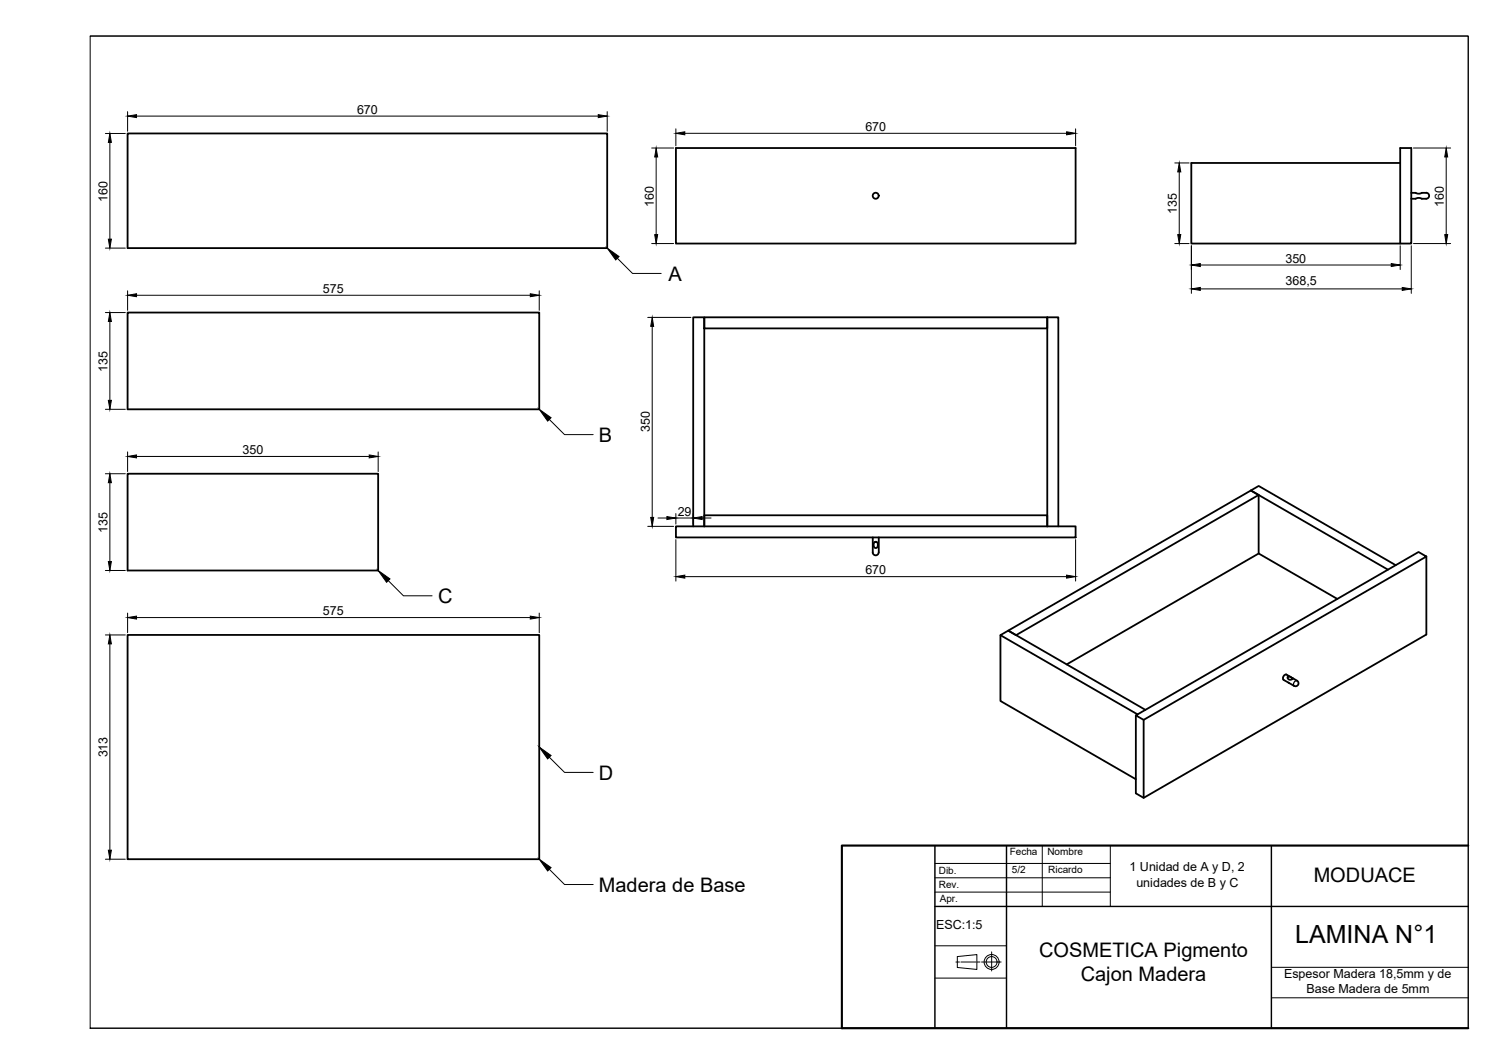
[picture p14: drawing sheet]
<svg xmlns="http://www.w3.org/2000/svg" width="420mm" height="297mm" viewBox="0 0 420 297" stroke-linecap="round" stroke-linejoin="round" font-family="sans-serif">
<defs><g id="words">
<text font-size="7" x="361.8" y="263.4">LAMINA N°1</text>
<g font-size="5.6">
<text x="186.7" y="78.3">A</text>
<text x="167.3" y="123.3">B</text>
<text x="122.4" y="168.4">C</text>
<text x="167.3" y="217.6">D</text>
<text x="167.3" y="248.9">Madera de Base</text>
<text x="367" y="246.3">MODUACE</text>
<text x="290.3" y="267.2">COSMETICA Pigmento</text>
<text x="301.9" y="273.9">Cajon Madera</text>
</g>
<g font-size="3.5">
<text x="99.7" y="31.8">670</text>
<text x="241.7" y="36.5">670</text>
<text x="30" y="56.3" transform="rotate(-90 30 56.3)">160</text>
<text x="182.6" y="57.7" transform="rotate(-90 182.6 57.7)">160</text>
<text x="328.8" y="59.8" transform="rotate(-90 328.8 59.8)">135</text>
<text x="403.4" y="57.7" transform="rotate(-90 403.4 57.7)">160</text>
<text x="359.1" y="73.3">350</text>
<text x="90.2" y="81.8">575</text>
<text x="359.2" y="79.6">368,5</text>
<text x="30" y="103.8" transform="rotate(-90 30 103.8)">135</text>
<text x="181.5" y="120.7" transform="rotate(-90 181.5 120.7)">350</text>
<text x="67.7" y="126.8">350</text>
<text x="189.3" y="144">29</text>
<text x="30" y="148.8" transform="rotate(-90 30 148.8)">135</text>
<text x="241.7" y="160.3">670</text>
<text x="90.2" y="171.8">575</text>
<text x="30" y="211.5" transform="rotate(-90 30 211.5)">313</text>
<text x="315.6" y="243.3">1 Unidad de A y D, 2</text>
<text x="317.5" y="247.5">unidades de B y C</text>
<text x="261.5" y="259.4">ESC:1:5</text>
<text x="358.7" y="273">Espesor Madera 18,5mm y de</text>
<text x="365" y="277.1">Base Madera de 5mm</text>
</g>
<g font-size="2.8">
<text x="282.1" y="238.6">Fecha</text>
<text x="292.6" y="238.7">Nombre</text>
<text x="262.3" y="243.9">Dib.</text>
<text x="282.7" y="243.6">5/2</text>
<text x="292.9" y="243.6">Ricardo</text>
<text x="262.3" y="247.9">Rev.</text>
<text x="262.5" y="251.9">Apr.</text>
</g>
</g></defs>
<!-- layer: 0 -->
<path d="M35.6 37.3h134v32h-134zM35.6 87.3h115v27h-115zM35.6 132.3h70v27h-70zM35.6 177.3h115v62.6h-115z" fill="none" stroke="#000" stroke-width=".51"/>
<!-- layer: MD_Visible -->
<g fill="none" stroke="#000" stroke-width=".51">
<path d="M188.8 41.3h111.7v26.7h-111.7zM391.2 41.3h3.1v26.7h-3.1zM391.2 45.5h-58.4v22.5h58.4M394.3 53.8h1.2a1.77 1.77 0 0 0 1.7 0h1.2a.84 .84 0 0 1 .8 .8 .84 .84 0 0 1-.8 .9h-1.2a1.77 1.77 0 0 0-1.7 0h-1.2M196.7 88.6h95.9v3.1h-95.9zM351.6 138.2v16.3l22 12.7M188.8 146.9h111.7v3.1h-111.7zM193.7 146.9v-58.3h3v58.3v-3h95.9v3v-58.3h3.1v58.3M243.8 150v4.2a.84 .84 0 0 0 .8 .8 .84 .84 0 0 0 .9-.8v-4.2M244.3 151.4a.79 .79 0 0 1 1 .3 .79 .79 0 0 1-.2 1 .68 .68 0 0 1-.9 .1 .68 .68 0 0 1-.1-1zM351.6 154.5l-53.6 31M389.9 157.8l-38.3-22.1-2.2 1.2 38.3 22.1"/>
<path d="M398.5 155.4v21.8l-79 45.5-2.2-1.2v-21.8M279.5 177.3v18.4l37.8 21.8M281.7 176.1l67.7-39.2 2.2 1.3-67.8 39.1zM317.3 199.7l79-45.6 2.2 1.3-79 45.6zM320 198.2l-38.3-22.1-2.2 1.2 38.3 22.1M359.4 188.3l1.4 .8M359.4 188.3a.97 .97 0 0 0-.8 1.5l2.9 1.7a.84 .84 0 0 0 1.1-.3 .84 .84 0 0 0-.3-1.2l-1.3-.8M359.7 188.9a1.36 1.36 0 0 1 1.5 .6 .8 .8 0 0 1-1 .3 .8 .8 0 0 1-.5-.9zM319.5 201v21.7"/>
<circle cx="244.6" cy="54.6" r=".84"/>
</g>
<!-- layer: MD_Visible fina -->
<path d="M362.3 190a.97 .97 0 0 0-.8 1.5" fill="none" stroke="#000" stroke-width=".36"/>
<!-- layer: Rotulo -->
<path d="M410.2 236.1h-175v50.9h175" fill="none" stroke="#000" stroke-width=".59"/>
<g fill="none" stroke="#000" stroke-width=".28">
<path d="M291.2 236.1v17M310.2 236.1v17M261.2 241.1h49M261.2 245.1h49M261.2 249.1h49M261.2 264h20M261.2 273.1h20M267 268.6h1M267.4 267l5.5-.5v4.1l-5.5-.5zM268.4 268.6h4.2M272.9 268.6h.9M274.2 268.6h5.5"/>
<path d="M277 265.7v5.4M355.2 270.1h55M355.2 278.6h55M25.2 287h385"/>
<circle cx="277" cy="268.6" r="2.09"/>
<circle cx="277" cy="268.6" r="1.51"/>
</g>
<path d="M261.2 236.1v50.9M281.2 236.1v50.9M355.2 236.1v50.9M261.2 253.1h149" fill="none" stroke="#000" stroke-width=".4"/>
<!-- layer: logo -->
<path d="M236.1 255.2h24.5v12.2h-24.5z" fill="none" stroke="#fff" stroke-width=".28"/>
<!-- layer: 0 -->
<g fill="none" stroke="#000" stroke-width=".28">
<path d="M25.2 10.1h385v276.9M25.2 10.1h385v276.9h-385zM29.4 37.3h5.6M30.7 39.8v27M35.6 31.2v5.4M38.1 32.4h129M169.6 31.2v5.4M188.8 36v4.7M191.3 37.2h106.7M300.5 36v4.7M182.1 41.3h6.1M183.3 43.8v21.7"/>
<path d="M328.2 45.5h4M329.4 48v17.5M394.9 41.3h10.4M404 43.8v21.7M29.4 69.3h5.6M172.5 72.1l4.2 4.2h8M182.1 68h6.1M328.2 68h4M332.8 68.6v13.3M335.3 74h53.4M391.2 68.6v6.6M394.3 68.6v13.3"/>
<path d="M394.9 68h10.4M29.4 87.3h5.6M30.7 89.8v22M35.6 81.2v5.4M38.1 82.4h110M150.6 81.2v5.4M181 88.6h12M182.2 91.1v53.3M335.3 80.7h56.4M29.4 114.3h5.6M153.5 117.1l4.2 4.2h8M29.4 132.3h5.6"/>
<path d="M30.7 134.8v22M35.6 126.2v5.4M38.1 127.4h65M105.6 126.2v5.4M29.4 159.3h5.6M181 146.9h7.2M183.8 144.6h2.5M188.8 143.4v2.9M188.8 150.7v11.5M188.8 144.6h4.8M193.6 143.4v2.9M196.2 144.6h2.4"/>
<path d="M300.5 150.7v11.5M29.4 177.3h5.6M30.7 179.8v57.5M35.6 171.2v5.4M38.1 172.4h110M108.5 162.1l4.2 4.2h8M150.6 171.2v5.4M191.3 161h106.7M153.5 211.4l4.2 4.2h8M29.4 239.9h5.6M153.5 242.7l4.2 4.2h8"/>
</g>
<g fill="#000" stroke="#000" stroke-width=".28">
<path d="M30.7 37.3l.4 2.5h-.8zM35.6 32.4l2.5-.4v.8zM167.1 32l2.5 .4-2.5 .4zM188.8 37.2l2.5-.4v.8zM298 36.8l2.5 .4-2.5 .4zM183.3 41.3l.4 2.5h-.8zM329.4 45.5l.5 2.5h-.9zM404 41.3l.4 2.5h-.8zM30.3 66.8h.8l-.4 2.5zM169.6 69.3l3.3 2.3-.9 1zM182.9 65.5h.8l-.4 2.5zM329 65.5h.9l-.5 2.5z"/>
<path d="M332.8 74l2.5-.4v.8zM388.7 73.6l2.5 .4-2.5 .4zM403.6 65.5h.8l-.4 2.5zM30.7 87.3l.4 2.5h-.8zM35.6 82.4l2.5-.4v.8zM148.1 82l2.5 .4-2.5 .4zM182.2 88.6l.4 2.5h-.8zM332.8 80.7l2.5-.5v.9zM391.7 80.2l2.6 .5-2.6 .4zM30.3 111.8h.8l-.4 2.5zM150.6 114.3l3.3 2.3-.9 1zM30.7 132.3l.4 2.5h-.8z"/>
<path d="M35.6 127.4l2.5-.4v.8zM103.1 127l2.5 .4-2.5 .4zM30.3 156.8h.8l-.4 2.5zM181.8 144.4h.8l-.4 2.5zM186.3 144.2l2.5 .4-2.5 .4zM193.6 144.6l2.6-.4v.8zM30.7 177.3l.4 2.5h-.8zM35.6 172.4l2.5-.4v.8zM105.6 159.3l3.3 2.3-.9 1zM148.1 172l2.5 .4-2.5 .4zM188.8 161l2.5-.4v.8zM298 160.6l2.5 .4-2.5 .4z"/>
<path d="M150.6 208.6l3.3 2.3-.9 1zM30.3 237.3h.8l-.4 2.6zM150.6 239.9l3.3 2.3-.9 .9z"/>
</g>
<use href="#words"/>
</svg>
